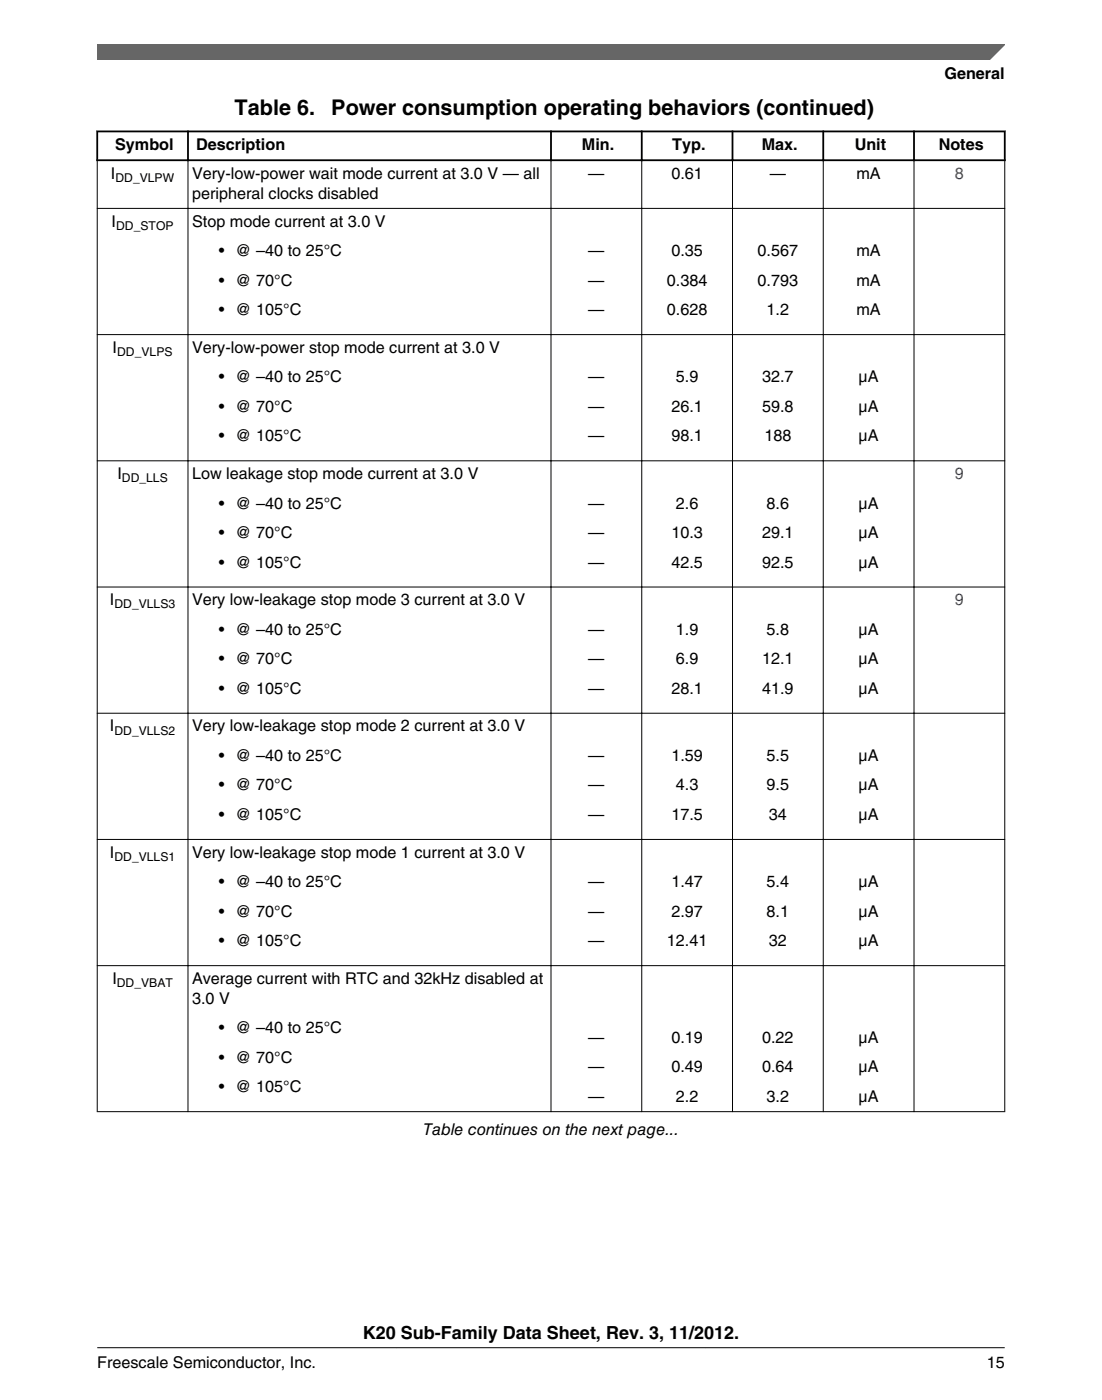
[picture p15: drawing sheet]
<svg xmlns="http://www.w3.org/2000/svg" width="216mm" height="274mm" viewBox="0 0 216 274" stroke-linecap="round" stroke-linejoin="round" font-family="sans-serif">
<defs><g id="words">
<g font-size="4.2">
<text x="46" y="22.6">Table 6.</text>
<text x="64.9" y="22.6">Power consumption operating behaviors (continued)</text>
</g>
<text font-size="3.5" x="71.1" y="262.3">K20 Sub-Family Data Sheet, Rev. 3, 11/2012.</text>
<g font-size="3.2">
<text x="185" y="15.5">General</text>
<text x="22.6" y="29.4">Symbol</text>
<text x="38.4" y="29.4">Description</text>
<text x="114" y="29.4">Min.</text>
<text x="131.7" y="29.4">Typ.</text>
<text x="149.2" y="29.4">Max.</text>
<text x="167.4" y="29.4">Unit</text>
<text x="183.9" y="29.4">Notes</text>
<text x="21.7" y="35">I</text>
<text x="37.6" y="35">Very-low-power wait mode current at 3.0 V — all</text>
<text x="115.3" y="35">—</text>
<text x="131.5" y="35">0.61</text>
<text x="150.8" y="35">—</text>
<text x="167.8" y="35">mA</text>
<text x="37.6" y="38.9">peripheral clocks disabled</text>
<text x="21.9" y="44.4">I</text>
<text x="37.6" y="44.4">Stop mode current at 3.0 V</text>
<text x="42.9" y="50.2">• @ –40 to 25°C</text>
<text x="115.3" y="50.2">—</text>
<text x="131.5" y="50.2">0.35</text>
<text x="148.4" y="50.2">0.567</text>
<text x="167.8" y="50.2">mA</text>
<text x="42.9" y="56">• @ 70°C</text>
<text x="115.3" y="56">—</text>
<text x="130.6" y="56">0.384</text>
<text x="148.4" y="56">0.793</text>
<text x="167.8" y="56">mA</text>
<text x="42.9" y="61.7">• @ 105°C</text>
<text x="115.3" y="61.7">—</text>
<text x="130.6" y="61.7">0.628</text>
<text x="150.2" y="61.7">1.2</text>
<text x="167.8" y="61.7">mA</text>
<text x="22.1" y="69.1">I</text>
<text x="37.6" y="69.1">Very-low-power stop mode current at 3.0 V</text>
<text x="42.9" y="74.9">• @ –40 to 25°C</text>
<text x="115.3" y="74.9">—</text>
<text x="132.4" y="74.9">5.9</text>
<text x="149.3" y="74.9">32.7</text>
<text x="168.2" y="74.9">μA</text>
<text x="42.9" y="80.7">• @ 70°C</text>
<text x="115.3" y="80.7">—</text>
<text x="131.5" y="80.7">26.1</text>
<text x="149.3" y="80.7">59.8</text>
<text x="168.2" y="80.7">μA</text>
<text x="42.9" y="86.5">• @ 105°C</text>
<text x="115.3" y="86.5">—</text>
<text x="131.5" y="86.5">98.1</text>
<text x="149.8" y="86.5">188</text>
<text x="168.2" y="86.5">μA</text>
<text x="23" y="93.9">I</text>
<text x="37.6" y="93.9">Low leakage stop mode current at 3.0 V</text>
<text x="42.9" y="99.6">• @ –40 to 25°C</text>
<text x="115.3" y="99.6">—</text>
<text x="132.4" y="99.6">2.6</text>
<text x="150.2" y="99.6">8.6</text>
<text x="168.2" y="99.6">μA</text>
<text x="42.9" y="105.4">• @ 70°C</text>
<text x="115.3" y="105.4">—</text>
<text x="131.5" y="105.4">10.3</text>
<text x="149.3" y="105.4">29.1</text>
<text x="168.2" y="105.4">μA</text>
<text x="42.9" y="111.2">• @ 105°C</text>
<text x="115.3" y="111.2">—</text>
<text x="131.5" y="111.2">42.5</text>
<text x="149.3" y="111.2">92.5</text>
<text x="168.2" y="111.2">μA</text>
<text x="21.5" y="118.6">I</text>
<text x="37.6" y="118.6">Very low-leakage stop mode 3 current at 3.0 V</text>
<text x="42.9" y="124.4">• @ –40 to 25°C</text>
<text x="115.3" y="124.4">—</text>
<text x="132.4" y="124.4">1.9</text>
<text x="150.2" y="124.4">5.8</text>
<text x="168.2" y="124.4">μA</text>
<text x="42.9" y="130.2">• @ 70°C</text>
<text x="115.3" y="130.2">—</text>
<text x="132.4" y="130.2">6.9</text>
<text x="149.3" y="130.2">12.1</text>
<text x="168.2" y="130.2">μA</text>
<text x="42.9" y="135.9">• @ 105°C</text>
<text x="115.3" y="135.9">—</text>
<text x="131.5" y="135.9">28.1</text>
<text x="149.3" y="135.9">41.9</text>
<text x="168.2" y="135.9">μA</text>
<text x="21.5" y="143.3">I</text>
<text x="37.6" y="143.3">Very low-leakage stop mode 2 current at 3.0 V</text>
<text x="42.9" y="149.1">• @ –40 to 25°C</text>
<text x="115.3" y="149.1">—</text>
<text x="131.5" y="149.1">1.59</text>
<text x="150.2" y="149.1">5.5</text>
<text x="168.2" y="149.1">μA</text>
<text x="42.9" y="154.9">• @ 70°C</text>
<text x="115.3" y="154.9">—</text>
<text x="132.4" y="154.9">4.3</text>
<text x="150.2" y="154.9">9.5</text>
<text x="168.2" y="154.9">μA</text>
<text x="42.9" y="160.7">• @ 105°C</text>
<text x="115.3" y="160.7">—</text>
<text x="131.5" y="160.7">17.5</text>
<text x="150.6" y="160.7">34</text>
<text x="168.2" y="160.7">μA</text>
<text x="21.5" y="168">I</text>
<text x="37.6" y="168">Very low-leakage stop mode 1 current at 3.0 V</text>
<text x="42.9" y="173.8">• @ –40 to 25°C</text>
<text x="115.3" y="173.8">—</text>
<text x="131.5" y="173.8">1.47</text>
<text x="150.2" y="173.8">5.4</text>
<text x="168.2" y="173.8">μA</text>
<text x="42.9" y="179.6">• @ 70°C</text>
<text x="115.3" y="179.6">—</text>
<text x="131.5" y="179.6">2.97</text>
<text x="150.2" y="179.6">8.1</text>
<text x="168.2" y="179.6">μA</text>
<text x="42.9" y="185.4">• @ 105°C</text>
<text x="115.3" y="185.4">—</text>
<text x="130.6" y="185.4">12.41</text>
<text x="150.6" y="185.4">32</text>
<text x="168.2" y="185.4">μA</text>
<text x="22" y="192.8">I</text>
<text x="37.6" y="192.8">Average current with RTC and 32kHz disabled at</text>
<text x="37.6" y="196.7">3.0 V</text>
<text x="42.9" y="202.4">• @ –40 to 25°C</text>
<text x="42.9" y="208.2">• @ 70°C</text>
<text x="115.3" y="204.3">—</text>
<text x="131.5" y="204.3">0.19</text>
<text x="149.3" y="204.3">0.22</text>
<text x="168.2" y="204.3">μA</text>
<text x="42.9" y="214">• @ 105°C</text>
<text x="115.3" y="210.1">—</text>
<text x="115.3" y="215.9">—</text>
<text x="131.5" y="210.1">0.49</text>
<text x="132.4" y="215.9">2.2</text>
<text x="149.3" y="210.1">0.64</text>
<text x="150.2" y="215.9">3.2</text>
<text x="168.2" y="210.1">μA</text>
<text x="168.2" y="215.9">μA</text>
<text x="82.9" y="222.4">Table continues on the next page...</text>
<text x="19" y="268">Freescale Semiconductor, Inc.</text>
<text x="193.3" y="268">15</text>
</g>
<g font-size="3.2" fill="#00f">
<text x="187.1" y="35">8</text>
<text x="187.1" y="93.9">9</text>
<text x="187.1" y="118.6">9</text>
</g>
<g font-size="2.4">
<text x="22.6" y="35.7">DD_VLPW</text>
<text x="22.8" y="45">DD_STOP</text>
<text x="23" y="69.8">DD_VLPS</text>
<text x="23.9" y="94.5">DD_LLS</text>
<text x="22.4" y="119.2">DD_VLLS3</text>
<text x="22.4" y="143.9">DD_VLLS2</text>
<text x="22.4" y="168.7">DD_VLLS1</text>
<text x="22.9" y="193.4">DD_VBAT</text>
</g>
</g></defs>
<path d="M18.9 25.8h178.1M18.9 31.4h178.1M19 25.6v6M36.8 25.6v6M107.9 25.6v6M125.7 25.6v6M143.5 25.6v6M161.3 25.6v6M179.1 25.6v6M196.8 25.6v6" fill="none" stroke="#000" stroke-width=".35"/>
<g fill="none" stroke="#000" stroke-width=".2">
<path d="M19 31.5v186.4M36.8 31.2v186.7M107.9 31.2v186.7M125.7 31.2v186.7M143.5 31.2v186.7M161.3 31.2v186.7M179.1 31.2v186.7M196.8 31.5v186.4M19 40.8h177.9M19 65.6h177.9M19 90.3h177.9M19 115h177.9"/>
<path d="M19 139.8h177.9M19 164.5h177.9M19 189.2h177.9M19 217.8h177.9"/>
</g>
<path d="M19 8.7h177.8l-5.6 3h-172.2z" fill="#666"/>
<path d="M19 11.7v-3h177.8l-3 3" fill="none" stroke="#666" stroke-width=".28"/>
<path d="M19 264.1h177.8" fill="none" stroke="#000" stroke-width=".2"/>
<use href="#words"/>
</svg>
